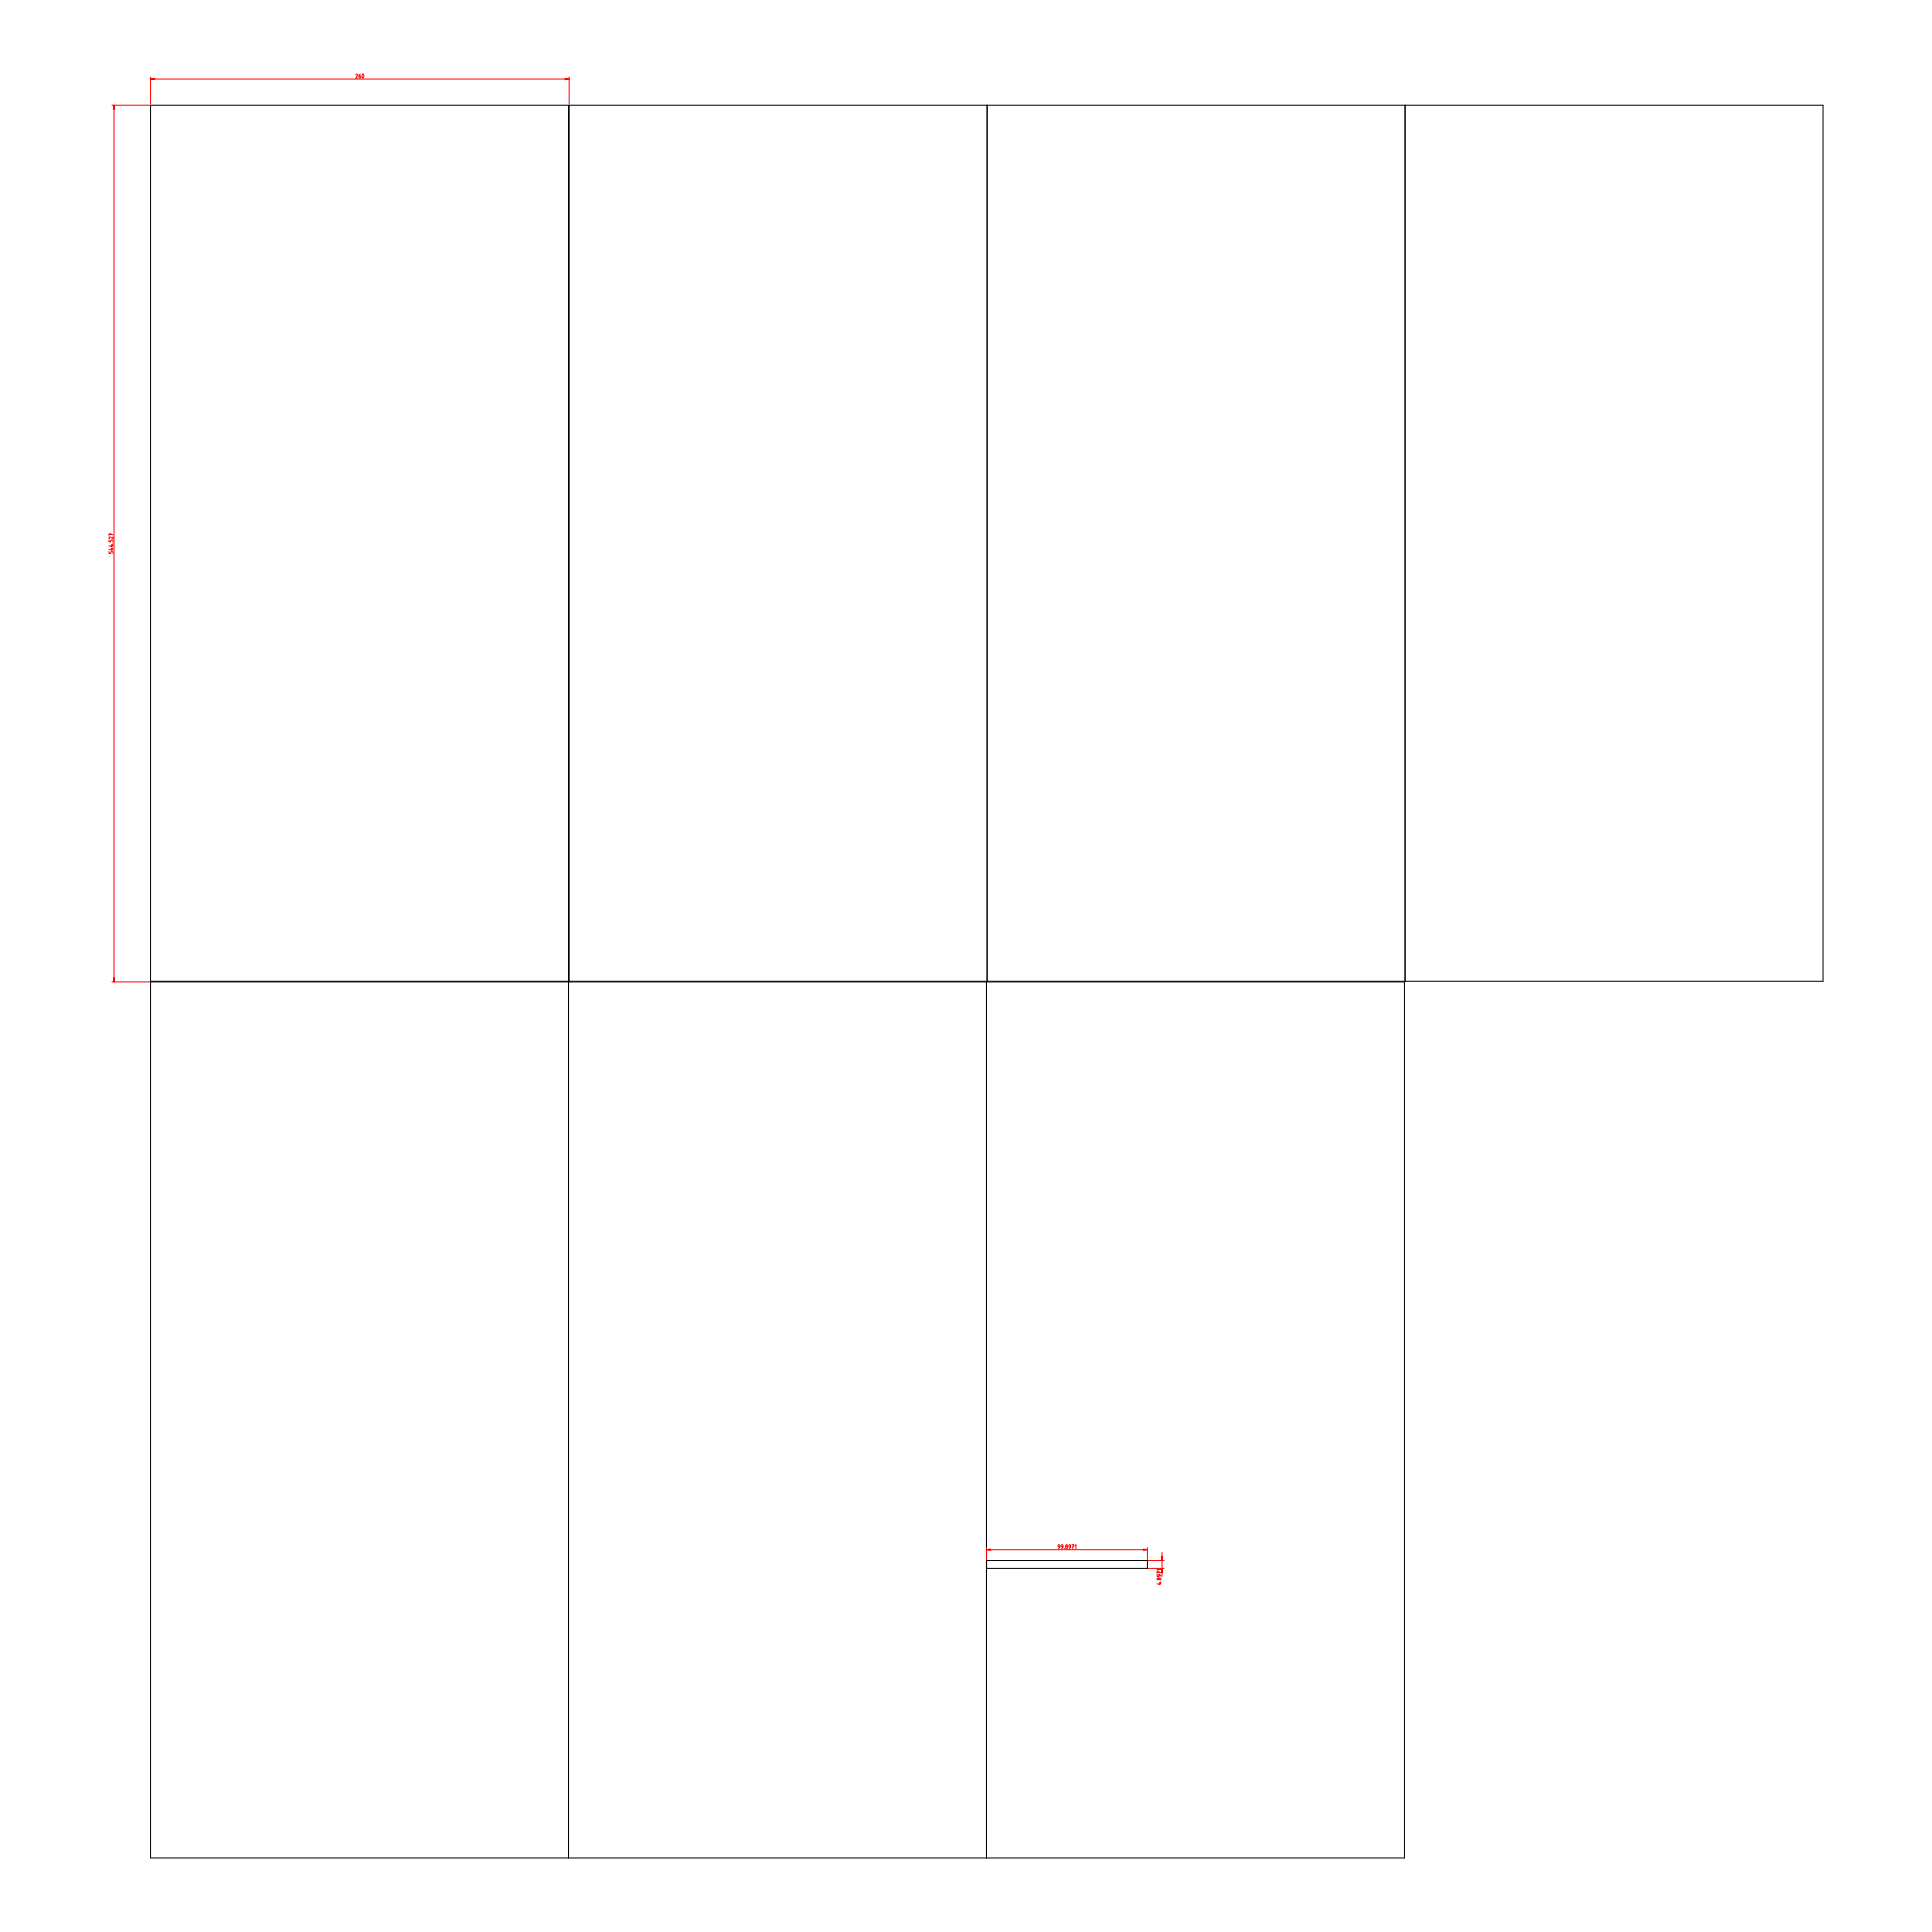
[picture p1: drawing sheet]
<svg xmlns="http://www.w3.org/2000/svg" width="1200mm" height="1200mm" viewBox="0 0 1200 1200" stroke-linecap="round" stroke-linejoin="round" font-family="sans-serif">
<path d="M94 65h259v545h-259zM354 65h778v545h-778zM613 65v545M873 65v545M94 610h778v544h-778zM353 610v544M613 610v544M613 969h100v5h-100" fill="none" stroke="#000" stroke-width=".62"/>
<path d="M71 65v545M68 335v2h1v-2l1 1v1M69 332h.1M69 339h1M70 338v2l-2-1M70 337h.1M70 333v2l-2-2v1v1M70 332h-2v1M68 343v1h1v-1h1v1M69 341h1M70 340v2l-2-1" fill="none" stroke="#f00" stroke-width=".62"/>
<path d="M71 65v3h-1z" fill="#f00"/>
<path d="M71 65v3h-1z" fill="#f00" stroke="#f00" stroke-width=".62"/>
<path d="M70 607h1v3z" fill="#f00"/>
<path d="M70 607h1v3z" fill="#f00" stroke="#f00" stroke-width=".62"/>
<g fill="none" stroke="#f00" stroke-width=".62">
<path d="M70 65h23M70 610h23M720 976v1M720 978v1h-1v-1l2 1M721 977l-2-1v1M721 975h-2M722 964v15M720 983h1M721 983v1h-2M721 982h.1"/>
<circle cx="719" cy="981" r=".5"/>
<circle cx="721" cy="981" r=".6"/>
</g>
<path d="M721 967h1v2z" fill="#f00"/>
<path d="M721 967h1v2z" fill="#f00" stroke="#f00" stroke-width=".62"/>
<path d="M722 974v3h-1z" fill="#f00"/>
<path d="M722 974v3h-1z" fill="#f00" stroke="#f00" stroke-width=".62"/>
<path d="M94 49h260M221 46h1v1l-1 1h1M224 46l-1 2h1v-1h-1M225 46l1 1v1h-1zM713 969h10M713 974h10" fill="none" stroke="#f00" stroke-width=".62"/>
<path d="M94 49h2v1z" fill="#f00"/>
<path d="M94 49h2v1z" fill="#f00" stroke="#f00" stroke-width=".62"/>
<path d="M351 49h3l-3 1z" fill="#f00"/>
<path d="M351 49h3l-3 1z" fill="#f00" stroke="#f00" stroke-width=".62"/>
<g fill="none" stroke="#f00" stroke-width=".62">
<path d="M94 48v17M354 48v17M666 960h1l-1 2M613 963h100M658 961h-1l1-1v2M660 961h-1v-1h1l-1 2M661 962h.1M665 961h-1v-1h1l-1 2M666 961h1M668 960v2"/>
<circle cx="663" cy="960" r=".5"/>
<circle cx="663" cy="961" r=".6"/>
</g>
<path d="M613 963l2-1v1z" fill="#f00"/>
<path d="M613 963l2-1v1z" fill="#f00" stroke="#f00" stroke-width=".62"/>
<path d="M710 962l3 1h-3z" fill="#f00"/>
<path d="M710 962l3 1h-3z" fill="#f00" stroke="#f00" stroke-width=".62"/>
<path d="M613 961v8M713 961v8" fill="none" stroke="#f00" stroke-width=".62"/>
</svg>
